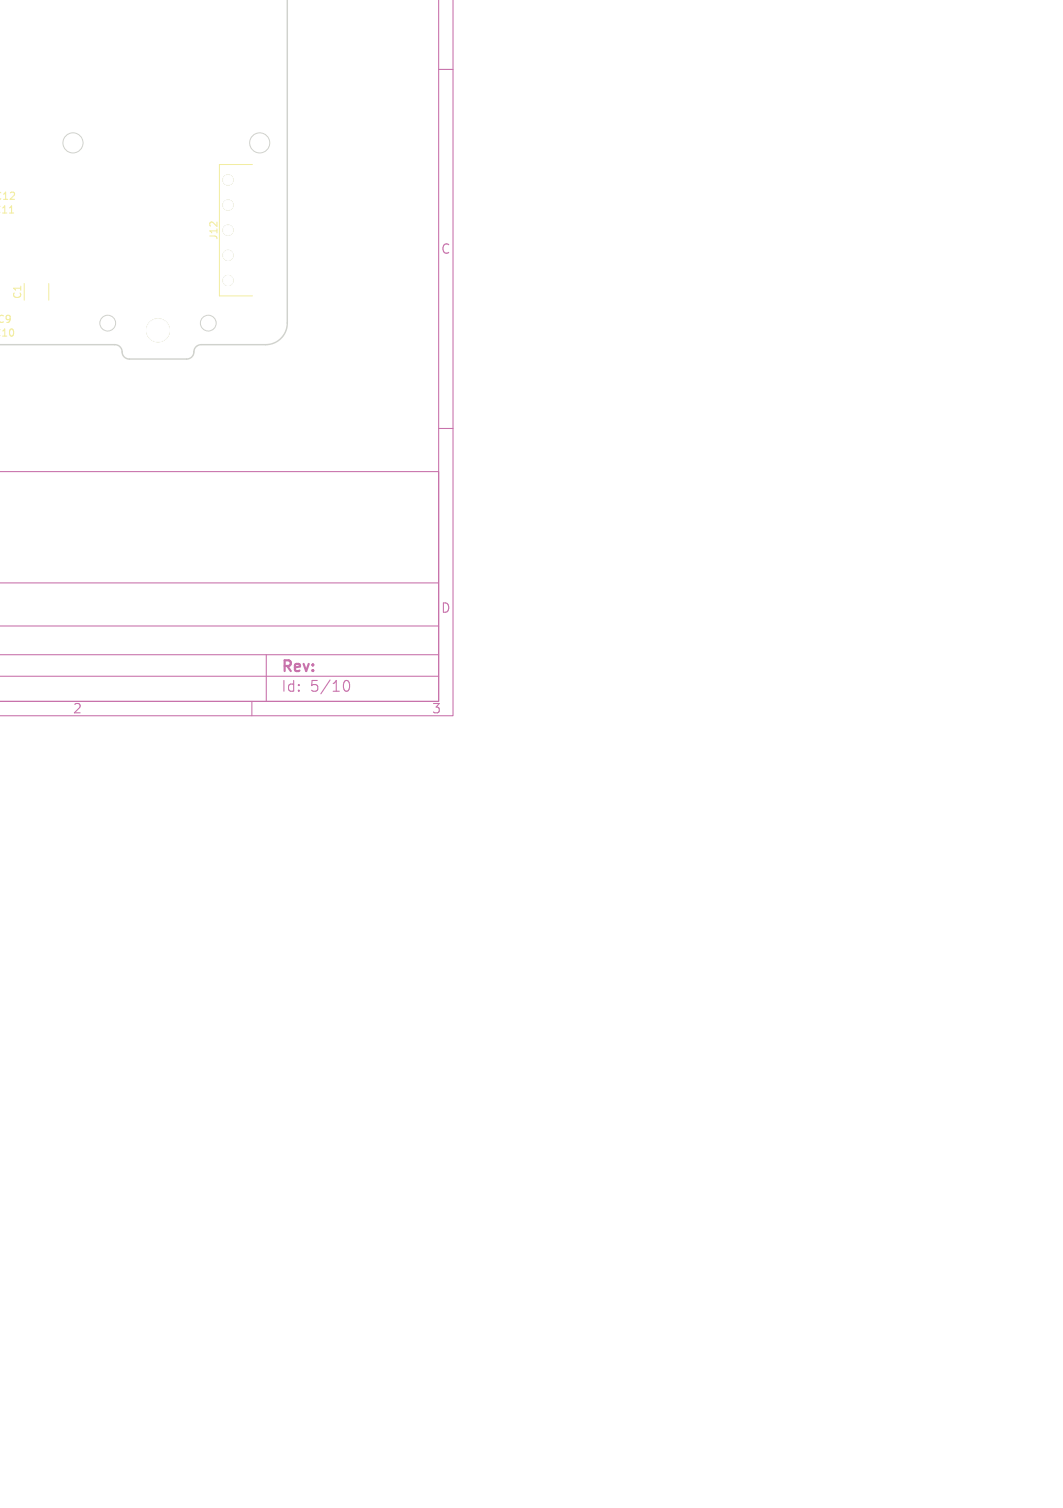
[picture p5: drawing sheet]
<svg xmlns="http://www.w3.org/2000/svg" width="148mm" height="210mm" viewBox="0 0 148 210" stroke-linecap="round" stroke-linejoin="round" font-family="sans-serif">
<defs><g id="words">
<g font-size="2.1" fill="#c872ab">
<text x="39.1" y="94">Rev:</text>
<text x="39.1" y="96.6">Id:</text>
<text x="43.2" y="96.6">5/10</text>
</g>
<g font-size="1.8" fill="#c872ab">
<text x="61.3" y="35.5">C</text>
<text x="61.3" y="85.5">D</text>
<text x="10.1" y="99.6">2</text>
<text x="60.1" y="99.6">3</text>
</g>
<g font-size="1.4" fill="#f2eda1">
<text x="-.9" y="29.9">C11</text>
<text x="-.8" y="28">C12</text>
<text x="30.4" y="33.4" transform="rotate(-90 30.4 33.4)">J12</text>
<text x="3.2" y="41.7" transform="rotate(-90 3.2 41.7)">C1</text>
<text x="-.9" y="47.1">C10</text>
<text x="-.5" y="45.2">C9</text>
</g>
</g></defs>
<path d="M61.1 0v97.7h-61.2h61.2v-32h-61.1M63.1 0v99.7h-63.1M61.1 9.7h2M61.1 59.7h2M0 94.2h61.1M0 91.2h61.1M0 87.2h61.1M0 81.2h61.1M35.1 97.7v2M37.1 91.2v6.5M47.8 95.3a.55 .55 0 0 1 .4-.5h.1a.94 .94 0 0 1 0 1.5h-.1a.55 .55 0 0 1-.4-.6" fill="none" stroke="#c872ab" stroke-width=".15"/>
<path d="M1.3 29.7h.6" fill="none" stroke="#f2eda1" stroke-width=".15"/>
<path d="M3.4 39.5v2.3M6.8 39.5v2.3M35.2 22.9h-4.7v18.3h4.7" fill="none" stroke="#f2eda1" stroke-width=".14"/>
<g fill="#f2eda1" stroke="#f2eda1" stroke-width=".14">
<circle cx="22" cy="46" r="1.6"/>
<circle cx="31.7" cy="39.1" r=".7"/>
<circle cx="31.7" cy="35.6" r=".7"/>
<circle cx="31.7" cy="32.1" r=".7"/>
<circle cx="31.7" cy="28.6" r=".7"/>
<circle cx="31.7" cy="25.1" r=".7"/>
</g>
<path d="M40 0v45a3 3 0 0 1-3 3h-9a1.09 1.09 0 0 0-1 1.3l-.4 .5-.5 .2h-8.1a1.09 1.09 0 0 1-1-1.3l-.4-.5-.6-.2h-16.1" fill="none" stroke="#d0d2cd" stroke-width=".2"/>
<g fill="none" stroke="#d0d2cd" stroke-width=".14">
<circle cx="10.2" cy="19.9" r="1.4"/>
<circle cx="36.2" cy="19.9" r="1.4"/>
<circle cx="15" cy="45" r="1.1"/>
<circle cx="29" cy="45" r="1.1"/>
</g>
<g fill="#d0d2cd" stroke="#d0d2cd" stroke-width=".14">
<circle cx="22" cy="46" r="1.6"/>
<circle cx="31.7" cy="39.1" r=".7"/>
<circle cx="31.7" cy="35.6" r=".7"/>
<circle cx="31.7" cy="32.1" r=".7"/>
<circle cx="31.7" cy="28.6" r=".7"/>
<circle cx="31.7" cy="25.1" r=".7"/>
</g>
<g fill="#fff" stroke="#fff" stroke-width=".14">
<circle cx="22" cy="46" r="1.6"/>
<circle cx="31.7" cy="39.1" r=".7"/>
<circle cx="31.7" cy="35.6" r=".7"/>
<circle cx="31.7" cy="32.1" r=".7"/>
<circle cx="31.7" cy="28.6" r=".7"/>
<circle cx="31.7" cy="25.1" r=".7"/>
</g>
<use href="#words"/>
</svg>
